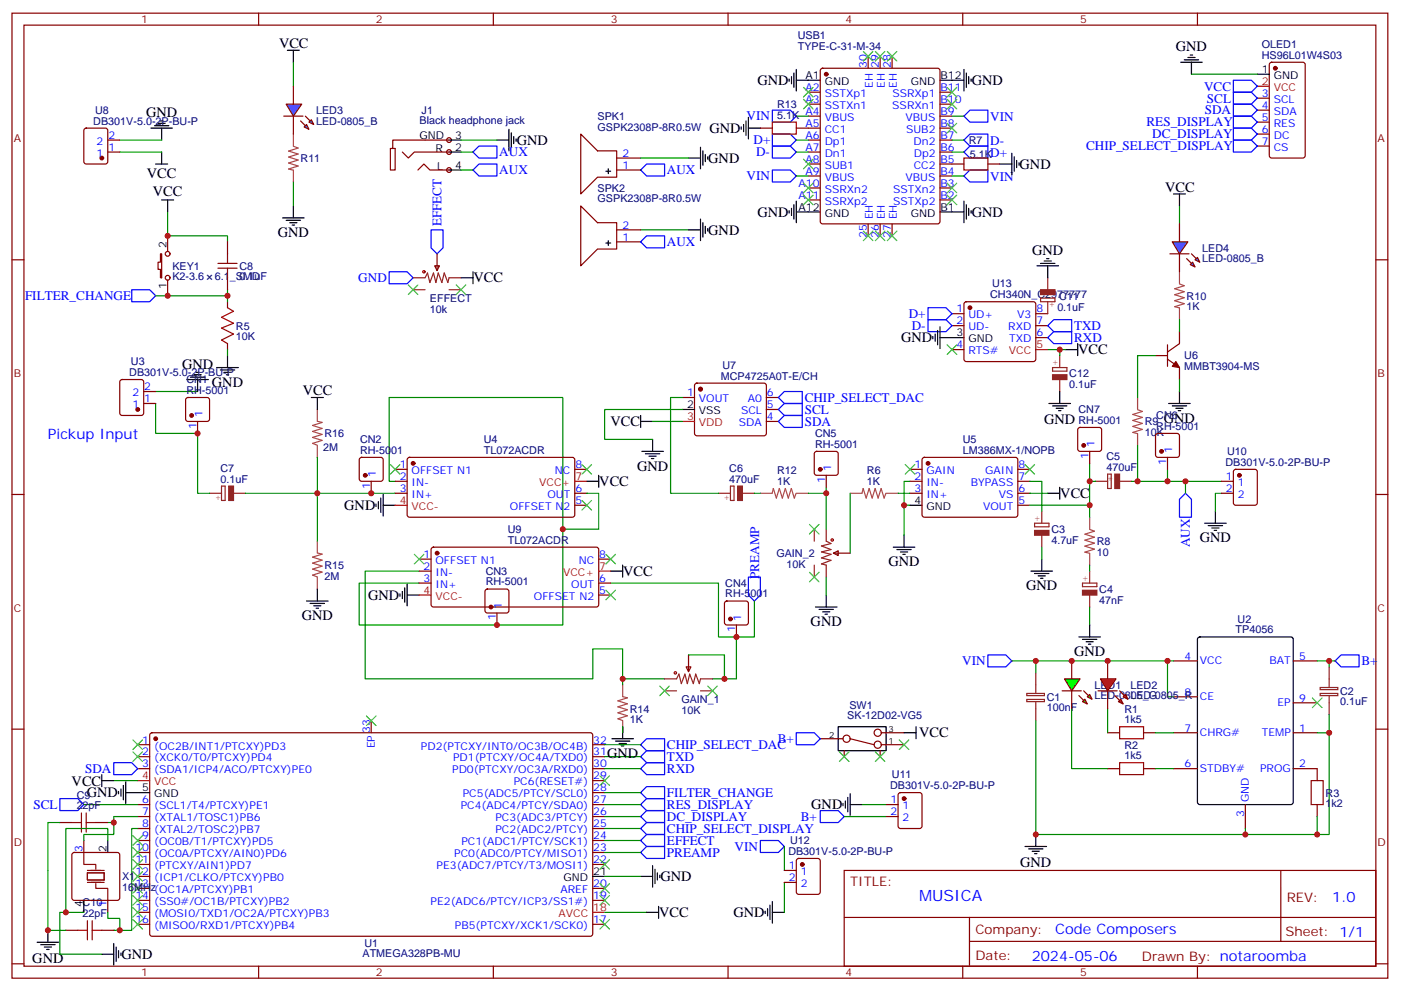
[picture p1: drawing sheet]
<svg xmlns="http://www.w3.org/2000/svg" width="413mm" height="292mm" viewBox="0 0 413 292" stroke-linecap="round" stroke-linejoin="round" font-family="sans-serif">
<defs><g id="words">
<text font-size="4.6" fill="#00f" x="270.8" y="265.5">MUSICA</text>
<g font-size="4.2">
<text x="82.2" y="14.1">VCC</text>
<text x="346.4" y="15.1">GND</text>
<text x="223.1" y="25.1">GND</text>
<text x="286.3" y="25.1">GND</text>
<text x="43" y="34.6">GND</text>
<text x="209" y="39.2">GND</text>
<text x="152.2" y="42.7">GND</text>
<text x="208.7" y="48">GND</text>
<text x="43.3" y="52.3">VCC</text>
<text x="300.4" y="49.8">GND</text>
<text x="45" y="57.8">VCC</text>
<text x="343.3" y="56.4">VCC</text>
<text x="223.1" y="63.9">GND</text>
<text x="286.3" y="63.9">GND</text>
<text x="81.8" y="69.8">GND</text>
<text x="208.7" y="69.1">GND</text>
<text x="304.1" y="75.1">GND</text>
<text x="139.5" y="83.2">VCC</text>
<text x="265.5" y="100.9">GND</text>
<text x="317.7" y="104.4">VCC</text>
<text x="53.6" y="108.7">GND</text>
<text x="62.4" y="113.9">GND</text>
<text x="89.3" y="116.4">VCC</text>
<text x="179.9" y="125.6">VCC</text>
<text x="307.6" y="124.9">GND</text>
<text x="342.9" y="124.5">GND</text>
<text x="176.6" y="143.2">VCC</text>
<text x="187.7" y="138.6">GND</text>
<text x="312.4" y="146.7">VCC</text>
<text x="101.4" y="150.2">GND</text>
<text x="353.5" y="159.8">GND</text>
<text x="261.8" y="166.9">GND</text>
<text x="183.6" y="169.6">VCC</text>
<text x="302.3" y="173.9">GND</text>
<text x="108.5" y="176.7">GND</text>
<text x="88.9" y="182.7">GND</text>
<text x="238.8" y="184.5">GND</text>
<text x="316.4" y="193.3">GND</text>
<text x="270.8" y="217.3">VCC</text>
<text x="178.9" y="223.3">GND</text>
<text x="21.1" y="231.4">VCC</text>
<text x="25.6" y="234.9">GND</text>
<text x="239" y="238.4">GND</text>
<text x="300.6" y="255.5">GND</text>
<text x="194.6" y="259.7">GND</text>
<text x="194.2" y="270.2">VCC</text>
<text x="216.1" y="270.2">GND</text>
<text x="9.5" y="283.7">GND</text>
<text x="35.8" y="282.6">GND</text>
</g>
<g font-size="4.2" fill="#00f">
<text x="14.1" y="129.5">Pickup Input</text>
<text x="392.5" y="265.7">1.0</text>
<text x="310.9" y="275.3">Code Composers</text>
<text x="304" y="283.1">2024-05-06</text>
</g>
<g font-size="3.9" fill="#00f">
<text x="354.7" y="26.7">VCC</text>
<text x="220" y="35.5">VIN</text>
<text x="291.7" y="35.6">VIN</text>
<text x="354.9" y="33.7">SDA</text>
<text x="355.6" y="30.2">SCL</text>
<text x="337.8" y="37.2">RES_DISPLAY</text>
<text x="339.5" y="40.7">DC_DISPLAY</text>
<text x="147.1" y="46">AUX</text>
<text x="222" y="42.5">D+</text>
<text x="222.8" y="46">D-</text>
<text x="291.7" y="46.2">D+</text>
<text x="291.7" y="42.6">D-</text>
<text x="320" y="44.3">CHIP_SELECT_DISPLAY</text>
<text x="147.1" y="51.3">AUX</text>
<text x="196.5" y="51.3">AUX</text>
<text x="220" y="53.1">VIN</text>
<text x="291.7" y="53.2">VIN</text>
<text x="130.1" y="66.7" transform="rotate(-90 130.1 66.7)">EFFECT</text>
<text x="196.5" y="72.4">AUX</text>
<text x="105.6" y="83.1">GND</text>
<text x="7.4" y="88.4">FILTER_CHANGE</text>
<text x="267.7" y="93.6">D+</text>
<text x="268.6" y="97.2">D-</text>
<text x="316.4" y="97.3">TXD</text>
<text x="316.4" y="100.8">RXD</text>
<text x="237.1" y="118.5">CHIP_SELECT_DAC</text>
<text x="237.1" y="121.9">SCL</text>
<text x="237.1" y="125.5">SDA</text>
<text x="350.5" y="161.3" transform="rotate(-90 350.5 161.3)">AUX</text>
<text x="223.6" y="170.6" transform="rotate(-90 223.6 170.6)">PREAMP</text>
<text x="283.5" y="196">VIN</text>
<text x="401.1" y="196">B+</text>
<text x="196.5" y="220.8">CHIP_SELECT_DAC</text>
<text x="229.2" y="218.9">B+</text>
<text x="25.1" y="227.6">SDA</text>
<text x="196.5" y="224.3">TXD</text>
<text x="196.5" y="227.8">RXD</text>
<text x="9.9" y="238.4">SCL</text>
<text x="196.5" y="238.4">RES_DISPLAY</text>
<text x="196.5" y="235">FILTER_CHANGE</text>
<text x="196.5" y="245.5">CHIP_SELECT_DISPLAY</text>
<text x="196.5" y="241.9">DC_DISPLAY</text>
<text x="235.9" y="241.9">B+</text>
<text x="196.5" y="248.8">EFFECT</text>
<text x="216.4" y="250.7">VIN</text>
<text x="196.5" y="252.5">PREAMP</text>
</g>
<g font-size="3.9" fill="#800">
<text x="250.5" y="261.1">TITLE:</text>
<text x="379.1" y="265.7">REV:</text>
<text x="287.4" y="275.3">Company:</text>
<text x="378.7" y="275.9">Sheet: 1/1</text>
<text x="287.4" y="282.9">Date:</text>
<text x="336.4" y="283">Drawn By: notaroomba</text>
</g>
<g font-size="3.2" fill="#800">
<text x="41.6" y="6.9">1</text>
<text x="110.8" y="6.9">2</text>
<text x="179.9" y="6.9">3</text>
<text x="249.1" y="6.9">4</text>
<text x="318.2" y="6.9">5</text>
<text x="4.1" y="42">A</text>
<text x="405.9" y="42">A</text>
<text x="4.1" y="111.1">B</text>
<text x="405.9" y="111.1">B</text>
<text x="4.1" y="180.3">C</text>
<text x="405.9" y="180.3">C</text>
<text x="4.1" y="249.4">D</text>
<text x="405.9" y="249.4">D</text>
<text x="41.6" y="287.7">1</text>
<text x="110.8" y="287.7">2</text>
<text x="179.9" y="287.7">3</text>
<text x="249.1" y="287.7">4</text>
<text x="318.2" y="287.7">5</text>
</g>
<g font-size="3.2" fill="#000080">
<text x="235" y="11.5">USB1</text>
<text x="235" y="14.7">TYPE-C-31-M-34</text>
<text x="371.7" y="17.3">HS96L01W4S03</text>
<text x="371.7" y="14.1">OLED1</text>
<text x="28" y="33.4">U8</text>
<text x="93.1" y="33.6">LED3</text>
<text x="124.2" y="33.5">J1</text>
<text x="176.1" y="35.3">SPK1</text>
<text x="229" y="34.9">5.1K</text>
<text x="229" y="31.8">R13</text>
<text x="27.5" y="36.7">DB301V-5.0-2P-BU-P</text>
<text x="93.1" y="36.7">LED-0805_B</text>
<text x="123.6" y="36.5">Black headphone jack</text>
<text x="176.1" y="38.5">GSPK2308P-8R0.5W</text>
<text x="88.5" y="47.7">R11</text>
<text x="285.4" y="42.4">R7</text>
<text x="285.8" y="46.6">5.1K</text>
<text x="176.1" y="59.6">GSPK2308P-8R0.5W</text>
<text x="176.1" y="56.4">SPK2</text>
<text x="354.2" y="77.3">LED-0805_B</text>
<text x="354.2" y="74.2">LED4</text>
<text x="50.8" y="82.6">K2-3.6</text>
<text x="50.8" y="79.5">KEY1</text>
<text x="63.3" y="82.6">6.1_SMD</text>
<text x="70.6" y="82.6">0.1uF</text>
<text x="70.6" y="79.5">C8</text>
<text x="126.7" y="89">EFFECT</text>
<text x="291.7" y="87.7">CH340N_C2977777</text>
<text x="292.3" y="84.6">U13</text>
<text x="312" y="88.3">C11</text>
<text x="349.6" y="88.3">R10</text>
<text x="126.7" y="92.2">10k</text>
<text x="311.5" y="91.5">0.1uF</text>
<text x="349.6" y="91.4">1K</text>
<text x="69.5" y="100.3">10K</text>
<text x="69.5" y="97.1">R5</text>
<text x="38.6" y="107.5">U3</text>
<text x="348.9" y="105.9">U6</text>
<text x="38.1" y="110.8">DB301V-5.0-2P-BU-P</text>
<text x="54.9" y="112.9">CN1</text>
<text x="212.3" y="111.8">MCP4725A0T-E/CH</text>
<text x="212.9" y="108.6">U7</text>
<text x="315" y="111.2">C12</text>
<text x="348.9" y="109">MMBT3904-MS</text>
<text x="54.9" y="116.1">RH-5001</text>
<text x="315" y="114.4">0.1uF</text>
<text x="317.7" y="124.9">RH-5001</text>
<text x="317.7" y="121.7">CN7</text>
<text x="337.3" y="125.3">R9</text>
<text x="340.7" y="123.4">CN6</text>
<text x="95.6" y="128.8">R16</text>
<text x="106.1" y="130.5">CN2</text>
<text x="142.5" y="130.5">U4</text>
<text x="240.1" y="131.9">RH-5001</text>
<text x="240.1" y="128.7">CN5</text>
<text x="283.6" y="130.5">U5</text>
<text x="337.3" y="128.5">10K</text>
<text x="340.7" y="126.6">RH-5001</text>
<text x="95.2" y="133">2M</text>
<text x="106.1" y="133.7">RH-5001</text>
<text x="142.5" y="133.7">TL072ACDR</text>
<text x="283.6" y="133.7">LM386MX-1/NOPB</text>
<text x="326" y="135.5">C5</text>
<text x="361" y="137.2">DB301V-5.0-2P-BU-P</text>
<text x="361.5" y="134">U10</text>
<text x="64.9" y="142.2">0.1uF</text>
<text x="64.9" y="139">C7</text>
<text x="214.9" y="142.2">470uF</text>
<text x="214.9" y="139">C6</text>
<text x="229" y="142.9">1K</text>
<text x="229" y="139.7">R12</text>
<text x="255.4" y="142.9">1K</text>
<text x="255.4" y="139.7">R6</text>
<text x="326" y="138.6">470uF</text>
<text x="149.6" y="160.2">TL072ACDR</text>
<text x="149.6" y="156.9">U9</text>
<text x="309.7" y="160.2">4.7uF</text>
<text x="309.7" y="157.1">C3</text>
<text x="323.1" y="160.6">R8</text>
<text x="95.6" y="167.6">R15</text>
<text x="228.7" y="164.1">GAIN_2</text>
<text x="231.8" y="167.3">10K</text>
<text x="323.1" y="163.8">10</text>
<text x="95.6" y="170.8">2M</text>
<text x="143.1" y="172.5">RH-5001</text>
<text x="143.1" y="169.3">CN3</text>
<text x="213.7" y="172.8">CN4</text>
<text x="213.7" y="176">RH-5001</text>
<text x="323.8" y="177.9">47nF</text>
<text x="323.8" y="174.7">C4</text>
<text x="364.6" y="183.5">U2</text>
<text x="364" y="186.6">TP4056</text>
<text x="322.4" y="203">LED1</text>
<text x="333" y="202.9">LED2</text>
<text x="185.6" y="210">R14</text>
<text x="200.7" y="207.2">GAIN_1</text>
<text x="250.2" y="208.8">SW1</text>
<text x="308.4" y="209.6">100nF</text>
<text x="308.4" y="206.5">C1</text>
<text x="322.4" y="206.1">LED-0805_G</text>
<text x="331.3" y="210">R1</text>
<text x="333" y="206.1">LED-0805_R</text>
<text x="394.8" y="207.8">0.1uF</text>
<text x="394.8" y="204.7">C2</text>
<text x="185.6" y="213.1">1K</text>
<text x="200.7" y="210.4">10K</text>
<text x="249.6" y="211.9">SK-12D02-VG5</text>
<text x="331.3" y="213.1">1k5</text>
<text x="331.3" y="220.5">R2</text>
<text x="331.3" y="223.7">1k5</text>
<text x="262.2" y="232.5">DB301V-5.0-2P-BU-P</text>
<text x="262.8" y="229.2">U11</text>
<text x="22.6" y="238.5">22pF</text>
<text x="22.6" y="235.3">C9</text>
<text x="390.5" y="237.8">1k2</text>
<text x="390.5" y="234.7">R3</text>
<text x="232.3" y="251.9">DB301V-5.0-2P-BU-P</text>
<text x="232.8" y="248.6">U12</text>
<text x="36" y="262.5">16MHz(OC1A/PTCXY)PB1</text>
<text x="36" y="259.4">X1</text>
<text x="24.4" y="267.1">C10</text>
<text x="24.4" y="270.2">22pF</text>
<text x="106.8" y="282">ATMEGA328PB-MU</text>
<text x="107.4" y="278.9">U1</text>
</g>
<g font-size="3.2">
<text x="237.3" y="23.3">A1</text>
<text x="277.1" y="23.3">B12</text>
<text x="371.8" y="21.5">1</text>
<text x="375.2" y="23.3">GND</text>
<text x="243" y="25">GND</text>
<text x="268.3" y="25">GND</text>
<text x="123.6" y="40.9">GND</text>
<text x="134.1" y="40.9">3</text>
<text x="128.3" y="44.8">R</text>
<text x="134.1" y="44.4">2</text>
<text x="128.8" y="50.1">L</text>
<text x="134.1" y="49.7">4</text>
<text x="235.3" y="62.1">A12</text>
<text x="243" y="63.9">GND</text>
<text x="268.3" y="63.9">GND</text>
<text x="277.1" y="62.1">B1</text>
<text x="49" y="73" transform="rotate(-90 49 73)">2</text>
<text x="49" y="85.3" transform="rotate(-90 49 85.3)">1</text>
<text x="281.8" y="99.1">3</text>
<text x="285.3" y="100.9">GND</text>
<text x="202.4" y="120.3">2</text>
<text x="205.9" y="122.1">VSS</text>
<text x="269.4" y="148.5">4</text>
<text x="272.9" y="150.3">GND</text>
<text x="41.9" y="233.2">5</text>
<text x="45.4" y="235">GND</text>
<text x="31.4" y="251.2" transform="rotate(-90 31.4 251.2)">2</text>
<text x="174.8" y="257.9">21</text>
<text x="166" y="259.6">GND</text>
<text x="24.3" y="267.3" transform="rotate(-90 24.3 267.3)">4</text>
</g>
<g font-size="3.2" fill="#00f">
<text x="255.4" y="19.9" transform="rotate(-90 255.4 19.9)">30</text>
<text x="258.9" y="19.9" transform="rotate(-90 258.9 19.9)">29</text>
<text x="262.5" y="19.9" transform="rotate(-90 262.5 19.9)">28</text>
<text x="237.3" y="26.8">A2</text>
<text x="243" y="28.6">SSTXp1</text>
<text x="257.2" y="25.8" transform="rotate(-90 257.2 25.8)">EH</text>
<text x="260.7" y="25.8" transform="rotate(-90 260.7 25.8)">EH</text>
<text x="262.9" y="28.6">SSRXp1</text>
<text x="264.2" y="25.8" transform="rotate(-90 264.2 25.8)">EH</text>
<text x="277.1" y="26.8">B11</text>
<text x="371.8" y="28.6">3</text>
<text x="237.3" y="33.9">A4</text>
<text x="237.3" y="30.3">A3</text>
<text x="243" y="35.6">VBUS</text>
<text x="243" y="32.1">SSTXn1</text>
<text x="262.9" y="32.1">SSRXn1</text>
<text x="266.8" y="35.6">VBUS</text>
<text x="277.1" y="30.3">B10</text>
<text x="277.1" y="33.9">B9</text>
<text x="371.8" y="32.1">4</text>
<text x="371.8" y="35.6">5</text>
<text x="375.2" y="30.3">SCL</text>
<text x="375.2" y="33.9">SDA</text>
<text x="31.9" y="40.9">2</text>
<text x="237.3" y="40.9">A6</text>
<text x="237.3" y="37.4">A5</text>
<text x="243" y="39.2">CC1</text>
<text x="266.9" y="39.2">SUB2</text>
<text x="277.1" y="37.4">B8</text>
<text x="277.1" y="40.9">B7</text>
<text x="371.8" y="39.2">6</text>
<text x="375.2" y="37.4">RES</text>
<text x="375.2" y="40.9">DC</text>
<text x="28.4" y="46.2">1</text>
<text x="28.4" y="42.7">2</text>
<text x="31.9" y="44.4">1</text>
<text x="183.4" y="46.2">2</text>
<text x="237.3" y="48">A8</text>
<text x="237.3" y="44.4">A7</text>
<text x="243" y="46.2">Dn1</text>
<text x="243" y="42.7">Dp1</text>
<text x="269.2" y="42.7">Dn2</text>
<text x="269.2" y="46.2">Dp2</text>
<text x="277.1" y="44.4">B6</text>
<text x="277.1" y="48">B5</text>
<text x="371.8" y="42.7">7</text>
<text x="375.2" y="44.4">CS</text>
<text x="183.4" y="49.7">1</text>
<text x="237.3" y="51.5">A9</text>
<text x="243" y="53.3">VBUS</text>
<text x="243" y="49.7">SUB1</text>
<text x="266.8" y="53.3">VBUS</text>
<text x="269.2" y="49.7">CC2</text>
<text x="277.1" y="51.5">B4</text>
<text x="235.3" y="58.6">A11</text>
<text x="235.3" y="55">A10</text>
<text x="243" y="56.8">SSRXn2</text>
<text x="263.1" y="56.8">SSTXn2</text>
<text x="277.1" y="55">B3</text>
<text x="277.1" y="58.6">B2</text>
<text x="243" y="60.3">SSRXp2</text>
<text x="257.2" y="64.7" transform="rotate(-90 257.2 64.7)">EH</text>
<text x="260.7" y="64.7" transform="rotate(-90 260.7 64.7)">EH</text>
<text x="263.2" y="60.3">SSTXp2</text>
<text x="264.2" y="64.7" transform="rotate(-90 264.2 64.7)">EH</text>
<text x="183.4" y="70.9">1</text>
<text x="183.4" y="67.4">2</text>
<text x="255.4" y="70.2" transform="rotate(-90 255.4 70.2)">25</text>
<text x="258.9" y="70.2" transform="rotate(-90 258.9 70.2)">26</text>
<text x="262.5" y="70.2" transform="rotate(-90 262.5 70.2)">27</text>
<text x="281.8" y="95.6">2</text>
<text x="281.8" y="92.1">1</text>
<text x="285.3" y="93.8">UD+</text>
<text x="299.7" y="93.8">V3</text>
<text x="305.3" y="92.1">8</text>
<text x="305.3" y="95.6">7</text>
<text x="285.3" y="97.4">UD-</text>
<text x="297" y="97.4">RXD</text>
<text x="297.3" y="100.9">TXD</text>
<text x="305.3" y="99.1">6</text>
<text x="281.8" y="102.7">4</text>
<text x="285.3" y="104.4">RTS#</text>
<text x="39" y="116.8">2</text>
<text x="42.5" y="118.5">1</text>
<text x="42.5" y="115">2</text>
<text x="202.4" y="116.8">1</text>
<text x="205.9" y="118.5">VOUT</text>
<text x="220.3" y="118.5">A0</text>
<text x="226" y="116.8">6</text>
<text x="39" y="120.3">1</text>
<text x="59.6" y="122.9" transform="rotate(-90 59.6 122.9)">1</text>
<text x="217.7" y="125.6">SDA</text>
<text x="218.3" y="122.1">SCL</text>
<text x="226" y="123.8">4</text>
<text x="226" y="120.3">5</text>
<text x="57.9" y="126.4" transform="rotate(-90 57.9 126.4)">1</text>
<text x="322.4" y="131.7" transform="rotate(-90 322.4 131.7)">1</text>
<text x="117.8" y="137.9">1</text>
<text x="169.5" y="137.9">8</text>
<text x="269.4" y="137.9">1</text>
<text x="300" y="137.9">8</text>
<text x="320.7" y="135.2" transform="rotate(-90 320.7 135.2)">1</text>
<text x="343.6" y="137" transform="rotate(-90 343.6 137)">1</text>
<text x="345.4" y="133.5" transform="rotate(-90 345.4 133.5)">1</text>
<text x="110.8" y="140.5" transform="rotate(-90 110.8 140.5)">1</text>
<text x="117.8" y="141.5">2</text>
<text x="121.2" y="139.7">OFFSET N1</text>
<text x="121.2" y="143.2">IN-</text>
<text x="163.4" y="139.7">NC</text>
<text x="243.1" y="142.2" transform="rotate(-90 243.1 142.2)">1</text>
<text x="244.8" y="138.7" transform="rotate(-90 244.8 138.7)">1</text>
<text x="269.4" y="141.5">2</text>
<text x="272.9" y="143.2">IN-</text>
<text x="272.9" y="139.7">GAIN</text>
<text x="286" y="143.2">BYPASS</text>
<text x="290.2" y="139.7">GAIN</text>
<text x="300" y="141.5">7</text>
<text x="361.2" y="141.5">1</text>
<text x="364.7" y="143.2">1</text>
<text x="109" y="144" transform="rotate(-90 109 144)">1</text>
<text x="117.8" y="145">3</text>
<text x="121.2" y="146.8">IN+</text>
<text x="161.3" y="146.8">OUT</text>
<text x="169.5" y="148.5">5</text>
<text x="169.5" y="145">6</text>
<text x="269.4" y="145">3</text>
<text x="272.9" y="146.8">IN+</text>
<text x="294.2" y="146.8">VS</text>
<text x="300" y="145">6</text>
<text x="300" y="148.5">5</text>
<text x="361.2" y="145">2</text>
<text x="364.7" y="146.8">2</text>
<text x="150.2" y="150.3">OFFSET N2</text>
<text x="289.6" y="150.3">VOUT</text>
<text x="124.8" y="164.4">1</text>
<text x="124.8" y="167.9">2</text>
<text x="128.3" y="166.2">OFFSET N1</text>
<text x="170.5" y="166.2">NC</text>
<text x="176.6" y="164.4">8</text>
<text x="124.8" y="171.4">3</text>
<text x="128.3" y="169.7">IN-</text>
<text x="128.3" y="173.2">IN+</text>
<text x="168.3" y="173.2">OUT</text>
<text x="176.6" y="171.4">6</text>
<text x="147.8" y="179.3" transform="rotate(-90 147.8 179.3)">1</text>
<text x="157.3" y="176.7">OFFSET N2</text>
<text x="176.6" y="175">5</text>
<text x="146" y="182.8" transform="rotate(-90 146 182.8)">1</text>
<text x="218.4" y="182.8" transform="rotate(-90 218.4 182.8)">1</text>
<text x="216.6" y="186.3" transform="rotate(-90 216.6 186.3)">1</text>
<text x="349" y="194.4">4</text>
<text x="353.5" y="195.8">VCC</text>
<text x="374" y="195.8">BAT</text>
<text x="382.8" y="194.4">5</text>
<text x="349" y="205">8</text>
<text x="353.5" y="206.4">CE</text>
<text x="376.4" y="208.1">EP</text>
<text x="382.8" y="206.7">9</text>
<text x="109" y="215.9" transform="rotate(-90 109 215.9)">33</text>
<text x="349" y="215.5">7</text>
<text x="382.8" y="215.5">1</text>
<text x="41.9" y="219.1">1</text>
<text x="45.4" y="220.8">(OC2B/INT1/PTCXY)PD3</text>
<text x="110.4" y="220.5" transform="rotate(-90 110.4 220.5)">EP</text>
<text x="124" y="220.8">PD2(PTCXY/INT0/OC3B/OC4B)</text>
<text x="174.8" y="219.1">32</text>
<text x="353.5" y="217">CHRG#</text>
<text x="371.7" y="217">TEMP</text>
<text x="41.9" y="222.6">2</text>
<text x="41.9" y="226.1">3</text>
<text x="45.4" y="224.4">(XCK0/T0/PTCXY)PD4</text>
<text x="45.4" y="227.9">(SDA1/ICP4/ACO/PTCXY)PE0</text>
<text x="133.2" y="227.9">PD0(PTCXY/OC3A/RXD0)</text>
<text x="133.5" y="224.4">PD1(PTCXY/OC4A/TXD0)</text>
<text x="174.8" y="226.1">30</text>
<text x="174.8" y="222.6">31</text>
<text x="349" y="226.1">6</text>
<text x="353.5" y="227.5">STDBY#</text>
<text x="371.2" y="227.5">PROG</text>
<text x="382.8" y="226.1">2</text>
<text x="151.3" y="231.4">PC6(RESET#)</text>
<text x="174.8" y="233.2">28</text>
<text x="174.8" y="229.7">29</text>
<text x="41.9" y="236.7">6</text>
<text x="45.4" y="238.5">(SCL1/T4/PTCXY)PE1</text>
<text x="135.7" y="238.5">PC4(ADC4/PTCY/SDA0)</text>
<text x="136.4" y="235">PC5(ADC5/PTCY/SCL0)</text>
<text x="174.8" y="236.7">27</text>
<text x="262.4" y="236.7">1</text>
<text x="265.9" y="238.5">1</text>
<text x="367.9" y="236.4" transform="rotate(-90 367.9 236.4)">GND</text>
<text x="41.9" y="240.2">7</text>
<text x="41.9" y="243.8">8</text>
<text x="45.4" y="242">(XTAL1/TOSC1)PB6</text>
<text x="45.4" y="245.5">(XTAL2/TOSC2)PB7</text>
<text x="146" y="245.5">PC2(ADC2/PTCY)</text>
<text x="146" y="242">PC3(ADC3/PTCY)</text>
<text x="174.8" y="243.8">25</text>
<text x="174.8" y="240.2">26</text>
<text x="262.4" y="240.2">2</text>
<text x="265.9" y="242">2</text>
<text x="366.5" y="240.8" transform="rotate(-90 366.5 240.8)">3</text>
<text x="24.3" y="251.2" transform="rotate(-90 24.3 251.2)">3</text>
<text x="39.9" y="250.8">10</text>
<text x="41.9" y="247.3">9</text>
<text x="45.4" y="249.1">(OC0B/T1/PTCXY)PD5</text>
<text x="135.9" y="249.1">PC1(ADC1/PTCY/SCK1)</text>
<text x="174.8" y="250.8">23</text>
<text x="174.8" y="247.3">24</text>
<text x="39.9" y="254.4">11</text>
<text x="39.9" y="257.9">12</text>
<text x="45.4" y="252.6">(OC0A/PTCXY/AIN0)PD6</text>
<text x="45.4" y="256.1">(PTCXY/AIN1)PD7</text>
<text x="128.6" y="256.1">PE3(ADC7/PTCY/T3/MOSI1)</text>
<text x="133.8" y="252.6">PC0(ADC0/PTCY/MISO1)</text>
<text x="174.8" y="254.4">22</text>
<text x="232.4" y="256.1">1</text>
<text x="235.9" y="257.9">1</text>
<text x="39.9" y="261.4">13</text>
<text x="45.4" y="259.6">(ICP1/CLKO/PTCXY)PB0</text>
<text x="165.1" y="263.2">AREF</text>
<text x="174.8" y="261.4">20</text>
<text x="232.4" y="259.6">2</text>
<text x="235.9" y="261.4">2</text>
<text x="31.4" y="267.3" transform="rotate(-90 31.4 267.3)">1</text>
<text x="39.9" y="264.9">14</text>
<text x="39.9" y="268.5">15</text>
<text x="45.4" y="266.7">(SS0#/OC1B/PTCXY)PB2</text>
<text x="126.9" y="266.7">PE2(ADC6/PTCY/ICP3/SS1#)</text>
<text x="174.8" y="264.9">19</text>
<text x="39.9" y="272">16</text>
<text x="45.4" y="270.2">(MOSI0/TXD1/OC2A/PTCXY)PB3</text>
<text x="45.4" y="273.8">(MISO0/RXD1/PTCXY)PB4</text>
<text x="134" y="273.8">PB5(PTCXY/XCK1/SCK0)</text>
<text x="174.8" y="272">17</text>
</g>
<g font-size="3.2" fill="#f00">
<text x="371.8" y="25">2</text>
<text x="375.2" y="26.8">VCC</text>
<text x="297.2" y="104.4">VCC</text>
<text x="305.3" y="102.7">5</text>
<text x="202.4" y="123.8">3</text>
<text x="205.9" y="125.6">VDD</text>
<text x="158.8" y="143.2">VCC+</text>
<text x="169.5" y="141.5">7</text>
<text x="117.8" y="148.5">4</text>
<text x="121.2" y="150.3">VCC-</text>
<text x="176.6" y="167.9">7</text>
<text x="165.9" y="169.7">VCC+</text>
<text x="124.8" y="175">4</text>
<text x="128.3" y="176.7">VCC-</text>
<text x="41.9" y="229.7">4</text>
<text x="45.4" y="231.4">VCC</text>
<text x="174.8" y="268.5">18</text>
<text x="164.5" y="270.2">AVCC</text>
</g>
<g font-size="2.5" fill="#8d2323">
<text x="310.6" y="90.6" transform="rotate(-90 310.6 90.6)">+</text>
<text x="311.6" y="107.6" transform="rotate(-90 311.6 107.6)">+</text>
<text x="326.4" y="141.9">+</text>
<text x="63.6" y="147.3">+</text>
<text x="213.5" y="147.3">+</text>
<text x="306.2" y="153.5" transform="rotate(-90 306.2 153.5)">+</text>
<text x="320.3" y="171.1" transform="rotate(-90 320.3 171.1)">+</text>
</g>
<g font-size="2.5">
<text x="261.8" y="215.5">3</text>
<text x="244.3" y="217.3">2</text>
<text x="261.8" y="219.1">1</text>
</g>
</g></defs>
<g fill="none" stroke="#870000" stroke-width=".35">
<path d="M3.5 3.9h405.4v284.3h-405.4zM7.1 7.4h398.2v277.3h-398.2zM76.2 3.9v3.5M145.3 3.9v3.5M214.5 3.9v3.5M255.8 16.6v3.5M259.3 16.6v3.5M262.8 16.6v3.5M283.6 3.9v3.5M352.8 3.9v3.5M238.1 37.7h3.6M238.1 34.2h3.6"/>
<path d="M238.1 30.7h3.6M238.1 27.2h3.6M241.9 20.3l.5-.2h33.8l.5 .2 .2 .5v44.5l-.2 .5-.5 .2h-33.8l-.5-.3-.2-.4v-44.5zM276.9 37.7h3.6M276.9 34.2h3.6M276.9 30.7h3.6M276.9 27.2h3.6M238.1 58.9h3.6M238.1 55.4h3.6M238.1 51.9h3.6M238.1 48.3h3.6M238.1 44.8h3.6"/>
<path d="M238.1 41.3h3.6M276.9 58.9h3.6M276.9 55.4h3.6M276.9 51.9h3.6M276.9 48.3h3.6M276.9 44.8h3.6M276.9 41.3h3.6M3.5 76.6h3.6M255.8 66v3.5M259.3 66v3.5M262.8 66v3.5M405.3 76.6h3.6"/>
<path d="M3.5 145.7h3.6M405.3 145.7h3.6M315.7 194.7v5.3M345.7 194.7h7.1M381 194.7h7.1M3.5 214.8h3.6M40.6 219.4h3.5M44.3 216.1l.5-.2 129.4 .1 .4 .6v58.8l-.7 .5-129.4-.1-.4-.6v-58.6zM109.4 212.4v3.5M174.6 219.4h3.6M315.7 203.6v5.2M326.3 215.9h3.5"/>
<path d="M336.9 215.9h3.5M345.7 215.9h7.1M345.7 205.3h7.1M381 215.9h7.1M381 207.1h7.1M405.3 214.8h3.6M40.6 223h3.5M40.6 226.5h3.5M40.6 237.1h3.5M174.6 223h3.6M174.6 226.5h3.6M174.6 237.1h3.6"/>
<path d="M174.6 233.5h3.6M174.6 230h3.6M326.3 226.5h3.5M336.9 226.5h3.5M345.7 226.5h7.1M366.9 237.1v7M381 226.5h7.1M40.6 240.6h3.5M40.6 244.1h3.5M40.6 247.7h3.5M40.6 251.2h3.5M40.6 254.7h3.5"/>
<path d="M40.6 258.2h3.5M174.6 240.6h3.6M174.6 244.1h3.6M174.6 247.7h3.6M174.6 251.2h3.6M174.6 254.7h3.6M248.7 256.5h156.6v28.2h-156.6zM377.3 256.5v20.9M40.6 261.8h3.5M40.6 265.3h3.5M40.6 268.8h3.5M40.6 272.3h3.5"/>
<path d="M174.6 261.8h3.6M174.6 265.3h3.6M174.6 272.3h3.6M248.7 270.3h156.5M285.6 277.4h119.6M285.6 270.3v14.1M3.5 284h3.6M76.2 284.7v3.5M145.3 284.7v3.5M214.5 284.7v3.5M283.6 284.7v3.5M352.8 284.7v3.5"/>
<path d="M405.3 284h3.6"/>
</g>
<g fill="#870000" stroke="#870000" stroke-width=".35">
<circle cx="45.9" cy="217.7" r=".53"/>
<circle cx="243.4" cy="21.9" r=".53"/>
</g>
<path d="M40.6 230h3.5M174.6 268.8h3.6" fill="none" stroke="#f00" stroke-width=".35"/>
<g fill="none" stroke="#000" stroke-width=".35">
<path d="M232.5 23.3v.7M233.2 22.6v2.1M233.9 21.5v4.3M234.6 23.6h7.1M234.6 20.5v6.3M276.9 23.6h7.1M284 20.5v6.3M284.7 21.5v4.3M285.4 22.6v2.1M286.1 23.3v.7M234.6 59.3v6.3M284 59.3v6.3"/>
<path d="M232.5 62.1v.7M233.2 61.4v2.1M233.9 60.3v4.3M234.6 62.4h7.1M276.9 62.4h7.1M284.7 60.3v4.3M285.4 61.4v2.1M286.1 62.1v.7M353 187.9l.5-.2h26.8l.6 .4 .1 48.3-.5 .6-27 .1-.7-.5v-48.2zM40.6 233.5h3.5M174.6 258.2h3.6M302 249.4h6.3"/>
<path d="M303 250.1h4.3M304.1 250.8h2.1M304.8 251.5h.7M305.2 245.9v3.5"/>
</g>
<path d="M227.5 39.5h5.3l1.8 1.8-1.8 1.7h-5.3zM227.5 32.5h5.3l1.8 1.7-1.8 1.8h-5.3zM284 34.2l1.8-1.7h5.2v3.5h-5.2zM227.5 43h5.3l1.8 1.8-1.8 1.8h-5.3zM227.5 50.1h5.3l1.8 1.8-1.8 1.7h-5.3zM284 44.8l1.8-1.8h5.2v3.6h-5.2zM284 41.3l1.8-1.8h5.2v3.5h-5.2zM284 51.9l1.8-1.8h5.2v3.5h-5.2zM291 193h5.3l1.8 1.7-1.8 1.8h-5.3zM188.7 223l1.8-1.8h5.3v3.5h-5.3zM190.5 224.7h5.3v3.5h-5.3l-1.8-1.7z" fill="none" stroke="#00f" stroke-width=".35"/>
<path d="M305.2 198.3v6M302.5 204.3h5.2v.7h-5.2zM302.5 206.1h5.2v.6h-5.2zM305.2 206.7v5.7" fill="none" stroke="#8c2424" stroke-width=".35"/>
<g fill="none" stroke="#008700" stroke-width=".35">
<path d="M234.6 34.2h3.5M280.5 34.2h3.5M234.6 41.3h3.5M234.6 44.8h3.5M234.6 51.9h3.5M280.5 41.3h3.5M280.5 44.8h3.5M280.5 51.9h3.5M298.1 194.7h47.6M305.2 194.7v3.6M305.2 212.4v33.5h86.4v-30M315.7 208.8v17.7h10.6"/>
<path d="M326.3 208.8v7.1M178.2 223h10.5M178.2 226.5h10.5"/>
</g>
<path d="M329.8 214.1h7.1v3.6h-7.1zM329.8 224.7h7.1v3.5h-7.1z" fill="none" stroke="#a10000" stroke-width=".35"/>
<g fill="#0f0" stroke="#870000" stroke-width=".35">
<path d="M318.9 206.7l.7-.7 .7 1.4z"/>
<path d="M320.3 205.3l.7-.7 .7 1.4z"/>
</g>
<g fill="#870000" stroke="#870000" stroke-width=".35">
<path d="M317.9 205l1.4 1.4z"/>
<path d="M319.3 203.6l1.4 1.4z"/>
</g>
<path d="M312.9 203.6h5.7z" fill="#f00" stroke="#870000" stroke-width=".35"/>
<path d="M313.6 200h4.6l-2.5 3.6z" fill="#0f0" stroke="#870000" stroke-width=".35"/>
<path d="M344 194.7v10.6h1.7M388.1 194.7h5.2M391.6 194.7v1.8M340.4 215.9h5.3M391.6 210.6v5.3h-3.5M340.4 226.5h5.3M231.1 249.4v7.1M231.1 260v8.8M366.9 244.1v1.8M388.1 240.6v5.3" fill="none" stroke="#008700" stroke-width=".35"/>
<path d="M393.3 194.7l1.8-1.7h5.3v3.5h-5.3zM234.6 215.9h5.3l1.8 1.8-1.8 1.7h-5.3zM241.7 238.8h5.2l1.8 1.8-1.8 1.8h-5.2zM224 247.7h5.3l1.8 1.7-1.8 1.8h-5.3z" fill="none" stroke="#00f" stroke-width=".35"/>
<path d="M391.6 196.5v6M388.9 202.6h5.2v.6h-5.2zM388.9 204.3h5.2v.7h-5.2zM391.6 205v5.6" fill="none" stroke="#8c2424" stroke-width=".35"/>
<path d="M386.3 230h3.5v7.1h-3.5z" fill="none" stroke="#a10000" stroke-width=".35"/>
<g fill="none" stroke="#870000" stroke-width=".35">
<path d="M241.7 217.7h6.7M250.5 217.7l7 1.7M259.6 215.9h6.7M259.6 219.4h6.7M248.7 221.2v1.8M259.3 221.2v1.8M388.1 226.5v3.5M388.1 237.1v3.5"/>
<circle cx="249.4" cy="217.7" r="1.06"/>
<circle cx="258.6" cy="215.9" r="1.06"/>
<circle cx="258.6" cy="219.4" r="1.06"/>
</g>
<path d="M246.9 214.1h14.2v7.1h-14.2zM225.4 268.5v.7M226.1 267.8v2.1M226.8 266.7v4.2M227.5 268.8h3.6M227.5 265.6v6.4" fill="none" stroke="#000" stroke-width=".35"/>
<path d="M264.9 218l2.9 2.8M267.8 218l-2.9 2.8M386.6 205.7l2.9 2.8M389.5 205.7l-2.9 2.8" fill="none" stroke="#3c3" stroke-width=".35"/>
<g fill="#f0f0f0" stroke="#870000" stroke-width=".35">
<circle cx="132.3" cy="41.3" r=".71"/>
<circle cx="132.3" cy="44.8" r=".71"/>
<circle cx="132.3" cy="50.1" r=".71"/>
</g>
<g fill="none" stroke="#000" stroke-width=".35">
<path d="M84.7 14.8h3.5M86.4 14.8v3.5M347.8 18.3h6.4M348.9 17.6h4.2M350 16.9h2.1M350.7 16.2h.7M351 18.3v3.6M44.4 37.7h6.4M45.5 37h4.2M46.6 36.3h2.1M47.3 35.6h.7M47.6 37.7v3.6"/>
<path d="M149.9 38.1v6.3M150.6 39.2v4.2M370.4 21.9h3.5M45.9 48.3h3.5M47.6 44.8v3.5M47.6 58.9h3.6M49.4 58.9v3.5M132.3 50.1h3.5M132.3 44.8h3.5M132.3 41.3h3.5M146.4 41.3h3.5M151.3 40.2v2.1"/>
<path d="M152 40.9v.7M178.5 50.4h1.4M179.2 49.7v1.5M202.8 46.6h3.6M206.4 43.4v6.3M207.1 44.4v4.3M207.8 45.5v2.1M208.5 46.2v.7M345.7 57.1h3.5M347.5 57.1v3.6M83.3 64.2h6.3M84.3 64.9h4.2"/>
<path d="M85.4 65.6h2.1M86.1 66.3h.7M86.4 60.7v3.5M178.5 71.6h1.4M179.2 70.9v1.4M202.8 67.7h3.6M206.4 64.6v6.3M207.1 65.6v4.2M207.8 66.7v2.1M208.5 67.4v.7M135.8 81.8h3.5M139.3 80.1v3.5"/>
<path d="M55 111.8h6.4M56.1 111.1h4.2M57.1 110.4h2.2M57.9 109.7h.7M58.2 111.8v3.6M63.9 108.3h6.3M64.9 109h4.2M66 109.7h2.1M66.7 110.4h.7M67 104.8v3.5M91.7 117.1h3.5M93.5 117.1v3.5"/>
<path d="M344.3 118.9h6.4M345.4 119.6h4.2M347.5 115.4v3.5M188.7 124.2h3.6M188.7 122.4v3.5M189.1 133h6.3M190.1 133.7h4.3M191.2 134.4h2.1M191.9 135.1h.7M192.3 129.5v3.5M201.1 120.6h3.5M346.4 120.3h2.1"/>
<path d="M347.1 121h.7M110.8 148.5v.7M111.5 147.8v2.1M112.2 146.8v4.2M112.9 148.9h3.5M112.9 145.7v6.3M172.9 141.8h3.5M176.4 140.1v3.5M266.3 157.7v3.5M268.1 148.9h3.5M308.7 145.3h3.5M312.2 143.6v3.5"/>
<path d="M354.9 154.2h6.3M356 154.9h4.2M357 155.6h2.1M357.7 156.3h.7M358.1 150.6v3.6M90.3 177.1h6.4M91.4 177.8h4.2M92.4 178.5h2.1M93.1 179.2h.7M93.5 173.6v3.5M117.8 175v.7M118.5 174.3v2.1"/>
<path d="M119.2 173.2v4.2M119.9 175.3h3.6M119.9 172.2v6.3M179.9 168.3h3.5M183.4 166.5v3.5M240.2 178.9h6.4M241.3 179.6h4.2M243.4 175.3v3.6M263.2 161.2h6.3M264.2 161.9h4.3M265.3 162.6h2.1M266 163.3h.7"/>
<path d="M303.7 168.3h6.4M304.8 169h4.2M305.9 169.7h2.1M306.6 170.4h.7M306.9 164.7v3.6M242.4 180.3h2.1M243.1 181h.7M317.9 187.7h6.3M318.9 188.4h4.2M320 189.1h2.1M320.7 189.8h.7M321 184.1v3.6"/>
<path d="M180.3 217.7h6.3M181.3 218.4h4.3M182.4 219.1h2.1M183.1 219.8h.7M183.4 214.1v3.6M266.3 215.9h3.6M269.9 214.1v3.6M30 230h3.5M30 228.2v3.6M34.9 233.2v.7M35.6 232.5v2.1M36.3 231.4v4.3"/>
<path d="M37 233.5h3.6M37 230.4v6.3M248.4 236.7v.7M249.1 236v2.1M249.8 235v4.2M250.5 237.1h3.5M250.5 233.9v6.3M188.7 258.2h3.6M192.3 255.1v6.3M193 256.1v4.3M193.7 257.2v2.1M194.4 257.9v.7"/>
<path d="M10.9 277.6h6.4M12 278.3h4.2M13.1 279h2.1M13.8 279.8h.7M14.1 274.1v3.5M190.5 268.8h3.5M194 267.1v3.5"/>
</g>
<g fill="none" stroke="#870000" stroke-width=".35">
<path d="M374.2 18.6l.4-.3h9.2l.7 .5v27.1l-.4 .6-9.5 .1-.6-.5-.1-27.1zM171.1 39.5l4.9 4.9h5.7v7.8h-5.7l-4.9 4.9zM224 37.7h3.5M234.6 37.7h3.5M370.4 28.9h3.5M370.4 32.5h3.5M370.4 36h3.5M370.4 39.5h3.5M118.5 44.8l1.8 1.8 1.8-1.8h10.2M123.1 50.1l1.8-1.8 1.7 1.8h5.7M132.3 41.3h-16.6v2.4h-.7v6.4h1.4v-6.4h-.7M181.7 50.1h7"/>
<path d="M181.7 46.6h7M280.5 48.3h3.5M291 48.3h3.6M370.4 43h3.5M47.3 74.8h.3v7h-.3v-2.4h-.7v-2.1h.7zM49.4 69.5v4.6M67 71.3v3.5M128.1 78.3h1.4l-.7 1.4zM128.8 74.8v4.9M171.1 60.7l4.9 4.9h5.7v7.8h-5.7l-4.9 4.9zM181.7 71.3h7M181.7 67.7h7"/>
<path d="M49.4 82.5v4.6M67 81.8v3.6M67 88.9v1.8M347.5 97.7v3.5l-3.5 2.5M54.9 117.3l.5-.2h5.6l.5 .2 .2 .5v5.7l-.2 .5-.5 .2h-5.6l-.5-.3-.2-.4v-5.7zM67 101.2v1.8M201.1 117.1h3.5M204.8 113.1l.5-.2h19.8l.5 .2 .2 .5-.1 14.4-.6 .4-20.1-.1-.4-.6v-14.1zM225.8 117.1h3.5M340.4 104.8h3.6M344 101.6v6.3M344 105.8l3.5 2.5v3.5"/>
<path d="M58.2 124.2v3.5M106.1 135l.4-.2h5.7l.5 .2 .2 .5v5.6l-.2 .5-.5 .2h-5.7l-.5-.2-.2-.5v-5.6zM116.4 138.3h3.5M120.2 135l.4-.2h48.3l.4 .7v16.5l-.7 .4-48.2-.1-.5-.6v-16.2zM169.3 138.3h3.6M225.8 124.2h3.5M225.8 120.6h3.5M240.1 133.2l.5-.2h5.6l.5 .2 .2 .5v5.6l-.2 .5-.5 .3h-5.6l-.5-.3-.2-.5v-5.6zM268.1 138.3h3.5M271.9 135l.4-.2h27.1l.5 .7-.1 16.5-.6 .4-27.1-.1-.5-.6v-16.2zM299.9 138.3h3.5M317.7 126.1l.5-.2h5.6l.5 .2 .3 .5v5.7l-.3 .5-.5 .2h-5.6l-.5-.2-.2-.5v-5.7z"/>
<path d="M321 133v3.5M340.7 127.9l.4-.2h5.7l.5 .2 .2 .5v5.7l-.2 .5-.5 .2h-5.7l-.5-.3-.2-.4v-5.7zM344 134.8v3.5M109.4 141.8v3.5M116.4 141.8h3.5M116.4 145.3h3.5M169.3 145.3h3.6M169.3 148.9h3.6M243.4 140.1v3.5M268.1 141.8h3.5M268.1 145.3h3.5M299.9 141.8h3.5"/>
<path d="M299.9 145.3h3.5M299.9 148.9h3.5M123.5 164.7h3.5M123.5 168.3h3.5M123.5 171.8h3.5M127.2 161.4l.5-.2 48.3 .1 .4 .6-.1 16.5-.6 .5-48.3-.1-.4-.6v-16.3zM143.1 173.8l.5-.2h5.6l.5 .2 .2 .5v5.6l-.2 .5-.5 .2h-5.6l-.5-.2-.2-.5v-5.6zM176.4 164.7h3.5M176.4 171.8h3.5M176.4 175.3h3.5M213.7 177.3l.4-.2h5.7l.5 .2 .2 .5v5.6l-.2 .5-.5 .2h-5.7l-.5-.2-.2-.5v-5.6zM245.5 163l1.4-.7v1.4z"/>
<path d="M245.5 163h5M146.4 180.6v3.5M202.1 196.5h1.5l-.8 1.4zM202.8 193v4.9M217 184.1v3.6M17.6 242.4h3.6M28.2 242.4h3.5M19.4 274.1h3.5M30 274.1h3.5"/>
<circle cx="49.4" cy="74.8" r=".71"/>
<circle cx="49.4" cy="81.8" r=".71"/>
</g>
<g fill="none" stroke="#008700" stroke-width=".35">
<path d="M86.4 18.3v7.1M351 21.9h19.4M35.3 41.3h12.3M35.3 44.8h12.3M86.4 53.6v7.1M135.8 41.3h10.6M135.8 44.8h3.5M135.8 50.1h3.5M188.7 46.6h14.1M49.4 62.4v7.1h17.6v1.8M188.7 67.7h14.1M347.5 60.7v5.3"/>
<path d="M67 85.4v1.7h-21.1M67 87.1v1.8M347.5 94.2v3.5M45.9 118.9v8.8h12.3v17.6h3.5M45.9 115.4h12.3M67 103v1.8M201.1 117.1h-3.5v28.2h14.1M340.4 104.8h-5.3v12.3M347.5 111.8v3.6M93.5 134.8v24.7M192.3 124.2h8.8M201.1 120.6h-22.9v8.9h14.1"/>
<path d="M321 136.5v5.3M335.1 131.2v10.6M344 138.3v3.5M72.3 145.3h44.1M116.4 141.8h-1.7v-24.7h51.1v67h-60v-12.3h17.7M172.9 145.3h3.5v10.6h-10.6M222.2 145.3h1.8M243.4 143.6v1.7h-5.3M243.4 145.3v10.6M250.5 145.3v17.7M264.6 145.3h3.5M266.3 148.9h1.8"/>
<path d="M268.1 141.8h-1.8v15.9M303.4 141.8h3.5v8.8M303.4 145.3h5.3M303.4 148.9h17.6M322.8 141.8h-1.8v10.6M333.4 141.8h26.4M349.2 141.8v3.5M359.8 145.3h-1.7v5.3M123.5 168.3h-15.9v31.7h67v-8.8h8.8v10.6M179.9 171.8h31.8v15.9h5.3v12.3h-7.1M222.2 177.1v10.6h-5.2M243.4 170v5.3"/>
<path d="M306.9 161.2v3.5M321 166.5v1.8M321 178.9v5.2M202.8 193h10.6v7M178.2 219.4h10.5M183.4 214.1v1.8M183.4 200h12.4M24.7 237.1h15.9M33.5 230h7.1M178.2 237.1h10.5M178.2 233.5h10.5M254 237.1h7.1"/>
<path d="M17.6 242.4h-3.5v31.7h5.3M40.6 240.6h-7.1v1.8h-1.8M40.6 244.1h-1.8v30h-5.3M178.2 251.2h10.5M178.2 258.2h10.5M178.2 247.7h10.5M178.2 244.1h10.5M178.2 240.6h10.5M248.7 240.6h12.4M178.2 268.8h12.3"/>
</g>
<g fill="none" stroke="#00f" stroke-width=".35">
<path d="M363.4 23.6h5.3l1.7 1.8-1.7 1.8h-5.3zM363.4 27.2h5.3l1.7 1.7-1.7 1.8h-5.3zM363.4 30.7h5.3l1.7 1.8-1.7 1.7h-5.3zM363.4 34.2h5.3l1.7 1.8-1.7 1.7h-5.3zM363.4 37.7h5.3l1.7 1.8-1.7 1.8h-5.3zM139.3 44.8l1.8-1.8h5.3v3.6h-5.3zM139.3 50.1l1.8-1.8h5.3v3.6h-5.3zM188.7 50.1l1.8-1.8h5.3v3.6h-5.3zM363.4 41.3h5.3l1.7 1.7-1.7 1.8h-5.3zM127 67.7h3.5v5.3l-1.7 1.8-1.8-1.8zM188.7 71.3l1.8-1.8h5.3v3.5h-5.3zM38.8 85.4h5.3l1.8 1.7-1.8 1.8h-5.3z"/>
<path d="M114.7 80.1h5.2l1.8 1.7-1.8 1.8h-5.2zM229.3 117.1l1.8-1.7h5.3v3.5h-5.3zM229.3 120.6l1.8-1.7h5.3v3.5h-5.3zM229.3 124.2l1.8-1.8h5.3v3.5h-5.3zM349.2 145.3l1.8 1.8v5.3h-3.5v-5.3zM220.5 170h3.5v5.3l-1.8 1.8-1.7-1.8zM188.7 219.4l1.8-1.7h5.3v3.5h-5.3zM17.6 235.3h5.3l1.8 1.8-1.8 1.7h-5.3zM33.5 224.7h5.3l1.8 1.8-1.8 1.7h-5.3zM188.7 237.1l1.8-1.8h5.3v3.5h-5.3zM188.7 233.5l1.8-1.7h5.3v3.5h-5.3zM188.7 251.2l1.8-1.8h5.3v3.5h-5.3z"/>
<path d="M188.7 247.7l1.8-1.8h5.3v3.5h-5.3zM188.7 244.1l1.8-1.7h5.3v3.5h-5.3zM188.7 240.6l1.8-1.8h5.3v3.6h-5.3z"/>
</g>
<g fill="none" stroke="#8c2424" stroke-width=".35">
<path d="M121.7 81.8h3.5l.7-1.4 .7 2.9 1.1-2.9 .7 2.9 .7-2.9 1.1 2.9 .7-2.9 1 2.9 .4-1.5h3.5M121.7 85.4h3.5M132.3 85.4h3.5M326.3 139.7h1.1v4.2h-1.1zM61.7 145.3h3.6M65.3 143.2h1v4.3h-1zM68.8 145.3h3.5M211.7 145.3h3.5M215.2 143.2h1.1v4.3h-1.1zM218.7 145.3h3.5M239.9 155.9v3.6M243.4 155.9v3.6l1.4 .7-2.8 .7 2.8 1-2.8 .7 2.8 .7-2.8 1.1 2.8 .7-2.8 1.1 1.4 .3v3.5"/>
<path d="M304.8 154.2h4.2v1h-4.2zM306.9 150.6v3.6M306.9 157.7v3.5M322.8 141.8h3.5M329.8 141.8h3.6M239.9 166.5v3.5M318.9 171.8h4.2v1.1h-4.2zM321 168.3v3.5M321 175.3v3.6M195.8 200h3.5l.7-1.4 .7 2.8 1.1-2.8 .7 2.8 .7-2.8 1.1 2.8 .7-2.8 1 2.8 .4-1.4h3.5M195.8 203.6h3.5M206.4 203.6h3.5"/>
</g>
<g fill="#8c2424" stroke="#8c2424" stroke-width=".35">
<path d="M67.4 143.2h1.4v4.3h-1.4z"/>
<path d="M217.3 143.2h1.4v4.3h-1.4z"/>
<path d="M304.8 156.3h4.2v1.4h-4.2z"/>
<path d="M318.9 173.9h4.2v1.4h-4.2z"/>
<path d="M328.4 139.7h1.4v4.2h-1.4z"/>
</g>
<g fill="none" stroke="#a64a4a" stroke-width=".35">
<path d="M86.4 39.5v3.5M86.4 43.1l1.4 .5-2.8 .9 2.8 .9-2.8 .9 2.8 .9-2.8 .8 2.8 .9-2.8 .9 1.4 .4v3.4M347.5 83.7l1.4 .5-2.8 .9 2.8 .9-2.8 .8 2.8 .9-2.8 .9 2.8 .9-2.8 .9 1.4 .3v3.5M347.5 80.1v3.5M335.1 117.1v3.5M93.5 120.6v3.5l1.4 .4-2.8 .9 2.8 .8-2.8 .9 2.8 .9-2.8 .9 2.8 .9-2.8 .8 1.4 .6M93.5 131.3v3.5M335.1 120.7l1.4 .5-2.8 .9 2.8 .9-2.8 .9 2.8 .9-2.8 .8 2.8 .9-2.8 .9 1.4 .4v3.4M93.5 159.5v3.4l1.4 .4-2.8 .9 2.8 .8-2.8 .9 2.8 .9-2.8 .9 2.8 .9-2.8 .9 1.4 .5M224 145.3h3.5l.3-1.4 .9 2.9 .9-2.9 .9 2.9 .9-2.9 .8 2.9 .9-2.9 .9 2.9 .5-1.5M234.7 145.3h3.4M250.5 145.3h3.4l.4-1.4 .9 2.9 .9-2.9 .8 2.9 .9-2.9 .9 2.9 .9-2.9 .9 2.9 .5-1.5"/>
<path d="M261.1 145.3h3.5M321 156l1.4 .5-2.8 .9 2.8 .9-2.8 .9 2.8 .8-2.8 .9 2.8 .9-2.8 .9 1.4 .3v3.5M321 152.4v3.5M93.5 170.1v3.5M183.4 201.8v3.5l1.5 .3-2.9 .9 2.9 .9-2.9 .9 2.9 .8-2.9 .9 2.9 .9-2.9 .9 1.4 .5M183.4 212.4v3.5"/>
</g>
<g fill="#870000" stroke="#870000" stroke-width=".35">
<path d="M346.4 106.5l1.1 1.8-2.1-.4z"/>
<circle cx="375.7" cy="20.1" r=".53"/>
<circle cx="121.7" cy="136.5" r=".53"/>
<circle cx="128.8" cy="163" r=".53"/>
<circle cx="273.4" cy="136.5" r=".53"/>
<circle cx="56.4" cy="122.4" r=".53"/>
<circle cx="107.6" cy="140.1" r=".53"/>
<circle cx="144.6" cy="178.9" r=".53"/>
<circle cx="215.2" cy="182.4" r=".53"/>
<circle cx="241.7" cy="138.3" r=".53"/>
<circle cx="342.2" cy="133" r=".53"/>
<circle cx="319.3" cy="131.2" r=".53"/>
<circle cx="206.4" cy="114.7" r=".53"/>
</g>
<g fill="none" stroke="#3c3" stroke-width=".35">
<path d="M254.4 15.2l2.8 2.8M257.2 15.2l-2.8 2.8M257.9 15.2l2.8 2.8M260.7 15.2l-2.8 2.8M261.4 15.2l2.8 2.8M264.2 15.2l-2.8 2.8M236.7 25.8l2.8 2.8M236.7 29.3l2.8 2.8M239.5 25.8l-2.8 2.8M239.5 29.3l-2.8 2.8M279 29.3l2.9 2.8M279 25.8l2.9 2.8"/>
<path d="M279 36.3l2.9 2.9M281.9 29.3l-2.9 2.8M281.9 25.8l-2.9 2.8M281.9 36.3l-2.9 2.9M236.7 46.9l2.8 2.8M236.7 57.5l2.8 2.8M236.7 54l2.8 2.8M239.5 46.9l-2.8 2.8M239.5 57.5l-2.8 2.8M239.5 54l-2.8 2.8M279 54l2.9 2.8M279 57.5l2.9 2.8"/>
<path d="M281.9 54l-2.9 2.8M281.9 57.5l-2.9 2.8M254.4 68.1l2.8 2.8M257.2 68.1l-2.8 2.8M257.9 68.1l2.8 2.8M260.7 68.1l-2.8 2.8M261.4 68.1l2.8 2.8M264.2 68.1l-2.8 2.8M120.3 84l2.8 2.8M123.1 84l-2.8 2.8M134.4 84l2.8 2.8M137.2 84l-2.8 2.8"/>
<path d="M115 136.9l2.8 2.8M117.8 136.9l-2.8 2.8M171.4 136.9l2.9 2.8M174.3 136.9l-2.9 2.8M266.7 136.9l2.8 2.8M269.5 136.9l-2.8 2.8M302 136.9l2.8 2.8M304.8 136.9l-2.8 2.8M171.4 147.5l2.9 2.8M174.3 147.5l-2.9 2.8M238.5 154.5l2.8 2.8M241.3 154.5l-2.8 2.8"/>
<path d="M122.1 163.3l2.8 2.9M124.9 163.3l-2.8 2.9M178.5 173.9l2.8 2.8M178.5 163.3l2.8 2.9M181.3 173.9l-2.8 2.8M181.3 163.3l-2.8 2.9M238.5 168.6l2.8 2.8M241.3 168.6l-2.8 2.8M39.2 218l2.8 2.8M42 218l-2.8 2.8M107.9 211l2.9 2.8M110.8 211l-2.9 2.8"/>
<path d="M194.4 202.1l2.8 2.9M197.2 202.1l-2.8 2.9M208.5 202.1l2.8 2.9M211.3 202.1l-2.8 2.9M39.2 221.5l2.8 2.9M42 221.5l-2.8 2.9M176.7 228.6l2.9 2.8M179.6 228.6l-2.9 2.8M247.3 221.5l2.8 2.9M250.1 221.5l-2.8 2.9M257.9 221.5l2.8 2.9M260.7 221.5l-2.8 2.9"/>
<path d="M39.2 253.3l2.8 2.8M39.2 256.8l2.8 2.8M39.2 246.2l2.8 2.9M39.2 249.8l2.8 2.8M42 253.3l-2.8 2.8M42 256.8l-2.8 2.8M42 246.2l-2.8 2.9M42 249.8l-2.8 2.8M176.7 253.3l2.9 2.8M179.6 253.3l-2.9 2.8M39.2 260.4l2.8 2.8M39.2 263.9l2.8 2.8"/>
<path d="M39.2 267.4l2.8 2.8M39.2 270.9l2.8 2.9M42 260.4l-2.8 2.8M42 263.9l-2.8 2.8M42 267.4l-2.8 2.8M42 270.9l-2.8 2.9M176.7 260.4l2.9 2.8M176.7 263.9l2.9 2.8M176.7 270.9l2.9 2.9M179.6 260.4l-2.9 2.8M179.6 263.9l-2.9 2.8M179.6 270.9l-2.9 2.9"/>
</g>
<path d="M370.4 25.4h3.5M201.1 124.2h3.5M116.4 148.9h3.5M169.3 141.8h3.6M123.5 175.3h3.5M176.4 168.3h3.5" fill="none" stroke="#f00" stroke-width=".35"/>
<g fill="none" stroke="#a10000" stroke-width=".35">
<path d="M227.5 36h7.1v3.5h-7.1zM284 46.6h7v3.5h-7zM64.2 79h5.6M64.2 77.6h5.6M67 74.8v2.8M67 79v2.8M67 90.7l1.8 1-3.5 1.8 3.5 1.7-3.5 1.5 3.5 1.7-3.5 1.8 1.7 1M24 239.5v5.7M25.4 239.5v5.7M21.2 242.4h2.8M25.4 242.4h2.8M22.9 274.1h2.9"/>
<path d="M25.8 271.3v5.6M27.2 274.1h2.8M27.2 271.3v5.6"/>
<circle cx="124.9" cy="80.1" r=".35"/>
<circle cx="245.2" cy="159.1" r=".35"/>
<circle cx="199" cy="198.3" r=".35"/>
</g>
<path d="M84.3 30.7h4.6l-2.5 3.5z" fill="#09f" stroke="#870000" stroke-width=".35"/>
<path d="M83.6 34.2h5.7z" fill="#f00" stroke="#870000" stroke-width=".35"/>
<g fill="#870000" stroke="#870000" stroke-width=".35">
<path d="M90 34.2l1.4 1.4z"/>
<path d="M88.5 35.6l1.5 1.4z"/>
</g>
<g fill="#09f" stroke="#870000" stroke-width=".35">
<path d="M91 36l.7-.7 .7 1.4z"/>
<path d="M89.6 37.4l.7-.7 .7 1.4z"/>
</g>
<path d="M86.4 25.4v5.3M86.4 34.2v5.3" fill="none" stroke="#870000" stroke-width=".35"/>
<path d="M345.4 71.3h4.6l-2.5 3.5z" fill="#09f" stroke="#870000" stroke-width=".35"/>
<path d="M344.7 74.8h5.6z" fill="#f00" stroke="#870000" stroke-width=".35"/>
<g fill="#870000" stroke="#870000" stroke-width=".35">
<path d="M351 74.8l1.4 1.4z"/>
<path d="M349.6 76.2l1.4 1.4z"/>
</g>
<g fill="#09f" stroke="#870000" stroke-width=".35">
<path d="M352.1 76.6l.7-.8 .7 1.5z"/>
<path d="M351.4 77.3l.7 1.4-1.4-.7z"/>
</g>
<path d="M347.5 66v5.3M347.5 74.8v5.3" fill="none" stroke="#870000" stroke-width=".35"/>
<g fill="#f00" stroke="#870000" stroke-width=".35">
<path d="M324.2 200h4.6l-2.5 3.6z"/>
<path d="M323.5 203.6h5.6z"/>
</g>
<g fill="#870000" stroke="#870000" stroke-width=".35">
<path d="M329.8 203.6l1.5 1.4z"/>
<path d="M328.4 205l1.4 1.4z"/>
</g>
<g fill="#f00" stroke="#870000" stroke-width=".35">
<path d="M330.9 205.3l.7-.7 .7 1.4z"/>
<path d="M329.5 206.7l.7-.7 .7 1.4z"/>
</g>
<g fill="none" stroke="#870000" stroke-width=".35">
<path d="M24.9 38l.5-.3h5.6l.7 .5v9.4l-.4 .7h-5.9l-.7-.4v-9.4zM31.7 44.8h3.6M31.7 41.3h3.6M280.5 92.4h3.5M280.5 96h3.5M284.2 89.1l.5-.2h19.7l.5 .2 .3 .5v16.2l-.3 .5-.5 .2h-19.7l-.5-.2-.2-.5v-16.2zM305.2 92.4h3.5M305.2 96h3.5M305.2 99.5h3.5M35.5 112l.5-.2h5.6l.7 .5v9.4l-.4 .7h-5.9l-.7-.4v-9.5zM42.3 118.9h3.6M42.3 115.4h3.6"/>
<path d="M280.5 103h3.5M363.6 138.5l.5-.2h5.6l.7 .4v9.5l-.4 .6-5.9 .1-.7-.5v-9.4zM359.8 141.8h3.6M359.8 145.3h3.6M326.3 194.7v5.3M326.3 203.6v5.2M261.1 237.1h3.5M264.8 233.7l.5-.2h5.6l.7 .5v9.4l-.4 .7h-5.9l-.7-.4v-9.5zM21.4 251.4l.5-.2h12.7l.5 .2 .2 .5v12.7l-.3 .5-.4 .2h-12.7l-.5-.2-.2-.5v-12.7zM24.7 247.7v3.5M231.1 256.5h3.5M231.1 260h3.5"/>
<path d="M234.8 253.1l.5-.2h5.6l.7 .5 .1 9.4-.5 .7h-5.9l-.6-.4-.1-9.5zM261.1 240.6h3.5M31.7 265.3v3.5"/>
</g>
<path d="M24.7 251.2v3.5h3.5v1.4M25.8 257.2h4.9v2.1h-4.9zM25.8 260h4.9M25.8 256.5h4.9M28.2 260.4v1.4h3.5v3.5" fill="none" stroke="#870012" stroke-width=".35"/>
<g fill="none" stroke="#000" stroke-width=".35">
<path d="M218.4 37.4v.7M219.1 36.7v2.1M219.8 35.6v4.3M220.5 37.7h3.5M220.5 34.6v6.3M294.6 48.3h3.5M298.1 45.2v6.3M298.8 46.2v4.2M299.5 47.3v2.1M300.2 48v.7M305.5 78.3h6.4M306.6 77.6h4.2"/>
<path d="M307.6 76.9h2.1M308.3 76.2h.7M308.7 78.3v3.5M274.8 99.1v.7M275.5 98.4v2.1M276.2 97.4v4.2M276.9 99.5h7.1M276.9 96.3v6.4M309 118.9h6.4M310.1 119.6h4.2M312.2 115.4v3.5M314 103h3.5"/>
<path d="M317.5 101.2v3.6M311.1 120.3h2.2M311.9 121h.7M31.7 247.7v3.5M24.7 265.3v3.5M33.5 278v6.3M34.2 279v4.3M30 281.2h3.5M34.9 280.1v2.1M35.6 280.8v.7"/>
</g>
<path d="M308.7 103h5.3M312.2 103v1.8M31.7 247.7v-3.6h-12.3v24.7h5.3M33.5 242.4v3.5h-8.8v1.8M19.4 268.8h-1.8v12.4h12.4M31.7 268.8v1.8h3.6v3.5" fill="none" stroke="#008700" stroke-width=".35"/>
<g fill="#870000" stroke="#870000" stroke-width=".35">
<circle cx="40.6" cy="120.7" r=".53"/>
<circle cx="30" cy="46.6" r=".53"/>
<circle cx="365.1" cy="140.1" r=".53"/>
<circle cx="266.3" cy="235.3" r=".53"/>
<circle cx="236.4" cy="254.7" r=".53"/>
<circle cx="285.7" cy="90.7" r=".53"/>
</g>
<path d="M305.2 103h3.5" fill="none" stroke="#f00" stroke-width=".35"/>
<path d="M273.4 90.7h5.3l1.8 1.7-1.8 1.8h-5.3zM273.4 94.2h5.3l1.8 1.8-1.8 1.7h-5.3zM308.7 96l1.7-1.8h5.3v3.5h-5.3zM310.4 97.7h5.3v3.5h-5.3l-1.7-1.7z" fill="none" stroke="#00f" stroke-width=".35"/>
<path d="M306.6 87.8h4.2v1.1h-4.2zM308.7 81.8v3.6M308.7 88.9v3.5M310.1 108.3h4.2v1.1h-4.2zM312.2 104.8v3.5M312.2 111.8v3.6" fill="none" stroke="#8c2424" stroke-width=".35"/>
<g fill="#8c2424" stroke="#8c2424" stroke-width=".35">
<path d="M306.6 85.4h4.2v1.4h-4.2z"/>
<path d="M310.1 110.4h4.2v1.4h-4.2z"/>
</g>
<path d="M279 101.6l2.9 2.8M281.9 101.6l-2.9 2.8" fill="none" stroke="#3c3" stroke-width=".35"/>
<g fill="#c00">
<circle cx="305.2" cy="194.7" r=".88"/>
<circle cx="315.7" cy="194.7" r=".88"/>
<circle cx="391.6" cy="194.7" r=".88"/>
<circle cx="391.6" cy="215.9" r=".88"/>
<circle cx="305.2" cy="245.9" r=".88"/>
<circle cx="388.1" cy="245.9" r=".88"/>
<circle cx="366.9" cy="245.9" r=".88"/>
<circle cx="344" cy="194.7" r=".88"/>
<circle cx="93.5" cy="145.3" r=".88"/>
<circle cx="183.4" cy="200" r=".88"/>
<circle cx="344" cy="141.8" r=".88"/>
<circle cx="217" cy="187.7" r=".88"/>
<circle cx="349.3" cy="141.8" r=".88"/>
<circle cx="49.4" cy="69.5" r=".88"/>
<circle cx="49.4" cy="87.1" r=".88"/>
<circle cx="67" cy="87.1" r=".88"/>
<circle cx="335.1" cy="141.8" r=".88"/>
<circle cx="165.8" cy="155.9" r=".88"/>
<circle cx="266.3" cy="148.9" r=".88"/>
<circle cx="58.2" cy="127.7" r=".88"/>
<circle cx="109.4" cy="145.3" r=".88"/>
<circle cx="146.4" cy="184.1" r=".88"/>
<circle cx="321" cy="148.9" r=".88"/>
<circle cx="321" cy="141.8" r=".88"/>
<circle cx="213.4" cy="200" r=".88"/>
<circle cx="243.4" cy="145.3" r=".88"/>
<circle cx="326.3" cy="194.7" r=".88"/>
<circle cx="33.5" cy="242.4" r=".88"/>
<circle cx="35.3" cy="274.1" r=".88"/>
<circle cx="19.4" cy="268.8" r=".88"/>
<circle cx="14.1" cy="274.1" r=".88"/>
<circle cx="312.2" cy="103" r=".88"/>
</g>
<use href="#words"/>
</svg>
